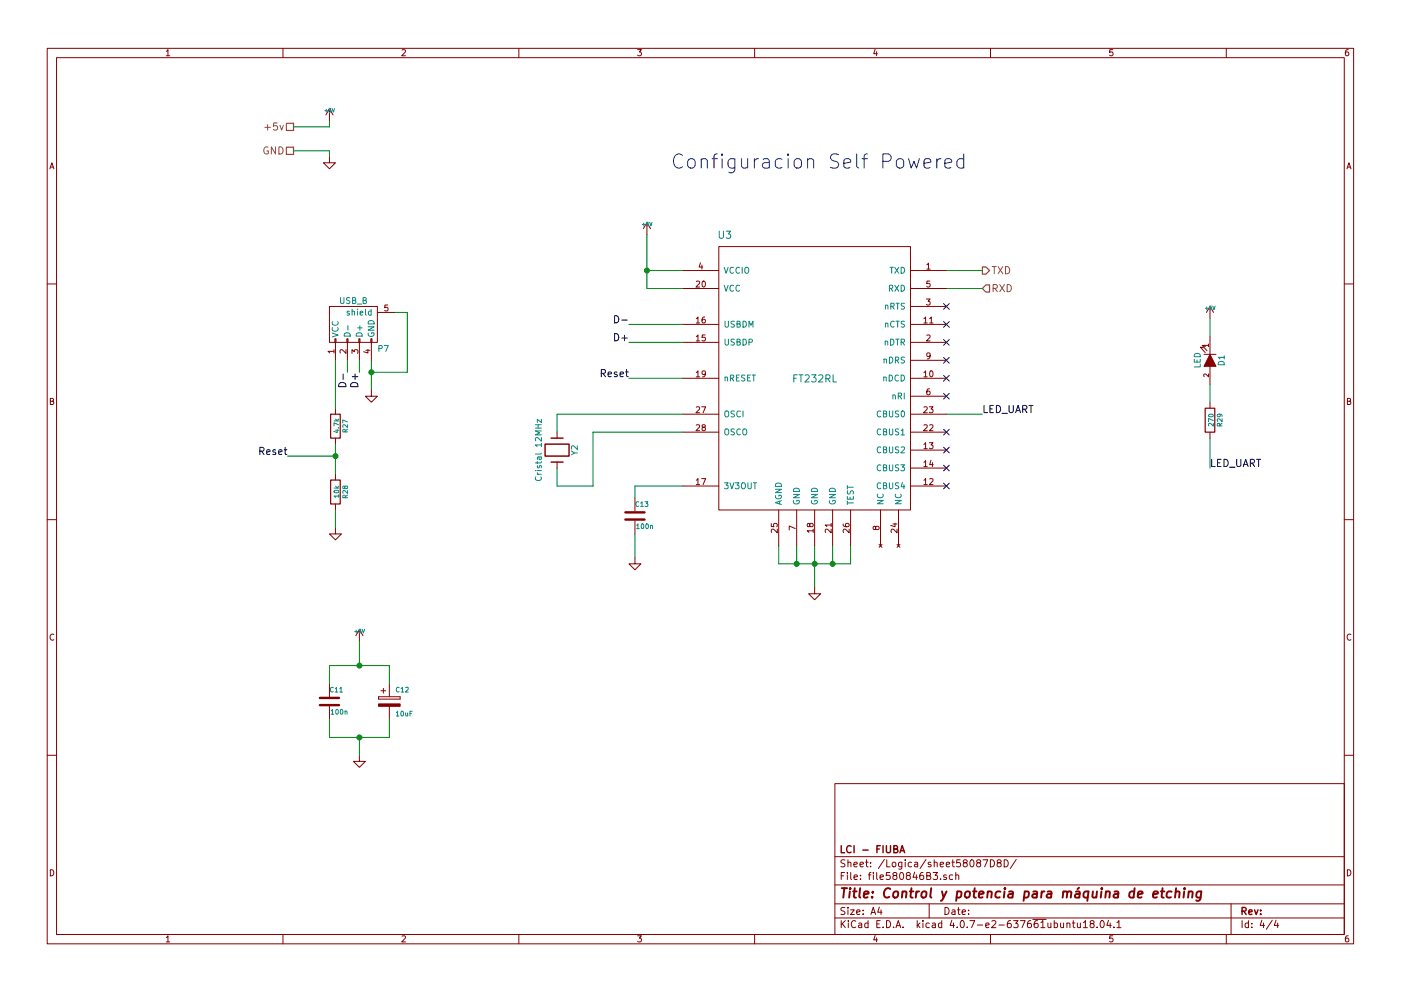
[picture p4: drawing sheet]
<svg xmlns="http://www.w3.org/2000/svg" width="297mm" height="210mm" viewBox="0 0 297 210" stroke-linecap="round" stroke-linejoin="round" font-family="sans-serif">
<g fill="none" stroke="#840000" stroke-width=".21">
<path d="M10 10.3h277v189.9h-277zM12 12.2h273v186.1h-273zM35.3 10.9l.3-.4v1.3M35.3 11.8h.7M60 10.3v1.9M85.2 10.6l.5-.1 .3 .4-.8 .9h.8M110 10.3v1.9M135.2 10.5h.8l-.4 .5 .3 .1 .1 .2-.1 .4-.2 .1-.5-.1M160 10.3v1.9M185.5 10.5l-.3 .9h.8M185.9 11v.8M210 10.3v1.9"/>
<path d="M235.9 10.5h-.6v.6h.6l.1 .5-.3 .2-.4-.1M260 10.3v1.9M285.9 10.5l-.4 .1-.2 .2-.1 .8 .3 .2 .4-.1 .1-.4-.1-.2-.4-.1-.3 .3M10.6 35.8l.4-1.3 .4 1.3M10.7 35.5h.6M69.8 33.3v1.2h1.3l-1.3 1.3-1.2-1.3h1.2M69.8 23.1l-.7 1.3M69.8 23.1v2.5M69.8 23.1l.8 1.3M285.6 35.8l.4-1.3 .4 1.3M285.7 35.5h.6M137.2 47.2l-.8 1.3"/>
<path d="M137.2 47.2v2.6M137.2 47.2l.7 1.3M144.8 57.4h7.6M147.6 59.7l.5-.1 .2 .4-.8 .9h.8M148.5 55.7l-.3 1h.8M148.8 56.2v.9M148.9 59.7l.2-.1a.67 .67 0 0 1 .5 .7 .67 .67 0 0 1-.5 .6l-.3-.5zM152.4 52.3h40.6v55.9h-40.6zM193 57.4h7.7M196.5 56.2l.3-.4v1.3M196.5 57.1h.7M197.2 59.6h-.7v.6h.7v.6l-.2 .1-.5-.1"/>
<path d="M10 60.2h2M69.8 65h10.2v7.6h-10.2zM70.8 74.5h-1.3l.4 .4M70.8 74.2v.7M71 71.9h.2v.7h-.2zM71.1 72.6v3.8M73.4 74.2v.8l-1-.8-.3 .2 .1 .5M73.5 71.9h.3v.7h-.3zM73.7 72.6v3.8M74.6 75v-.8l.5 .4 .1-.4h.6l.1 .2-.1 .6M76.1 71.9h.2v.7h-.2zM76.2 72.6v3.8"/>
<path d="M77.6 74.3h.8M78 74.1v.8l-.9-.3M78.6 71.9h.3v.7h-.3zM78.7 72.6v3.8M80 66.3h3.8M82.2 64.7h-.6v.6h.6v.6l-.2 .1-.4-.1M144.8 72.6h7.6M144.8 61.2h7.6M144.8 68.8h7.6M147.6 71.4l.4-.3v1.2M147.6 67.6l.4-.3v1.2M147.6 79l.4-.3v1.3"/>
<path d="M147.6 80h.7M147.6 68.5h.7M147.6 72.3h.7M149.4 67.3h-.3l-.2 .3-.1 .7 .3 .2 .4-.1-.1-.6-.3-.1-.3 .3M149.5 71.1h-.6l-.1 .5h.7v.6l-.2 .1-.5-.1M149.6 79.2l-.3 .3-.4-.1v-.6l.4-.1 .3 .2-.1 .7-.3 .4h-.3M193 72.6h7.7M193 65h7.7M193 61.2h7.7M193 76.4h7.7M193 68.8h7.7M195.9 79l.3-.3v1.3"/>
<path d="M195.9 67.6l.3-.3v1.2M195.9 80h.7M195.9 68.5h.7M196.4 63.4h.8l-.4 .5 .4 .1v.6l-.2 .1-.6-.1M196.5 71.2l.5-.1 .2 .3-.8 .9h.8M197.1 67.6l.4-.3v1.2M197.1 68.5h.7M197.2 75.4l-.2 .3-.4-.1-.1-.6 .5-.1 .2 .2v.7l-.4 .3h-.2M197.2 78.8l.2-.1a.67 .67 0 0 1 .4 .6 .67 .67 0 0 1-.4 .7l-.3-.5zM255.1 73.8l-.6-.1 1 1.1M255.3 75.2h2.5M255.5 73.4l-.6-.1 1 1.1"/>
<path d="M256.2 73.3h-1l.3 .3M256.2 79.3v.7l-.7-.7-.3 .2 .1 .4M256.2 73v.6M256.5 65v2.6M256.5 71.4v3.8M256.5 77.7v3.8M256.5 65l-.7 1.3M256.5 65l.8 1.3M285 60.2h2M10.7 85.1h.5l.1-.5-.6-.1v1.3h.5l.2-.4-.3-.3M71.1 86.6v1.3M71.1 93v1.2"/>
<path d="M78.7 82.8v1.3h1.3l-1.3 1.2-1.2-1.2h1.2M118.1 91.7v1.3M118.1 98v1.3M144.8 80.3h7.6M144.8 91.7h7.6M144.8 87.9h7.6M147.6 86.4l.5-.1 .2 .4-.8 .9h.8M147.6 90.2l.5-.1 .2 .4-.8 .9h.8M148.8 86.3h.8l-.5 1.3M149.1 90.6l-.3-.2 .1-.2h.6v.3l-.6 .2-.1 .2 .1 .4 .2 .1h.2l.3-.3-.1-.3-.2-.2M193 84.1h7.7M193 80.3h7.7"/>
<path d="M193 91.7h7.7M193 95.5h7.7M193 87.9h7.7M193 99.3h7.7M195.9 90.2l.5-.1 .2 .4-.8 .9h.8M195.9 94.3l.3-.4v1.3M195.9 86.4l.5-.1 .2 .4-.8 .9h.8M195.9 98.1l.3-.4v1.3M195.9 95.2h.7M195.9 99h.7M197 93.9h.8l-.4 .5 .4 .1v.6l-.2 .1-.6-.1M197 86.3h.8l-.4 .5 .4 .1v.5l-.2 .2-.6-.2"/>
<path d="M197.1 82.5h-.4l-.2 .3v.7l.2 .3 .5-.2-.1-.6h-.4l-.2 .2M197.1 90.2l.5-.1 .2 .4-.8 .9h.8M197.4 97.7l-.3 .9h.8M197.7 98.1v.9M256.5 85.3v1.3M256.5 91.7v1.3M285.7 85.1h.5l.1-.5-.6-.1v1.3h.5l.2-.4-.3-.3M10 110.3h2M71.1 112v1.3h1.3l-1.3 1.2-1.3-1.2h1.3M71.1 100.6v1.2M71.1 106.9v1.3M134.6 118.4v1.2h1.3l-1.3 1.3-1.3-1.3h1.3"/>
<path d="M134.6 105.7v2.8M134.6 110.5v2.8M144.8 103.1h7.6M147.6 101.9l.4-.4v1.3M147.6 102.8h.7M148.8 101.5h.8l-.5 1.3M163.5 111.1v.6l.6 .1v-.7h.6l.1 .2-.1 .5M164.8 112.3v.7l-.9-.7-.4 .2 .1 .5M165.1 108.2v7.6M168.6 112.1l-1.3-.5v.8M168.9 108.2v7.6M171.7 111.3l.2-.3 .4 .1 .1 .2-.1 .4-.4 .1-.2-.1-.1-.6h-.4v.6l.2 .1 .3-.3"/>
<path d="M172.4 112.6h-1.3l.4 .4M172.4 112.3v.7M172.7 108.2v7.6M176.2 112.3v.7l-.9-.7-.3 .2 .1 .5M176.2 111.4h-1.2l.3 .4M176.2 111v.8M176.5 108.2v7.6M178.8 111.2v.3l.3 .2 .7 .1 .2-.3-.1-.4-.6 .1-.1 .3 .3 .3M180 112.3v.7l-.9-.7-.3 .2 .1 .5M180.3 108.2v7.6M185.6 111.9l.3-.2h.4l.1 .2-.1 .4-.4 .1-.2-.1-.2-.6h-.3v.6l.2 .1 .2-.3M186.4 115.5l.6 .6"/>
<path d="M186.7 108.2v7.6M187 115.5l-.6 .6M189.3 111.2h.9M189.8 111v.8l-1-.3M190.2 112.3v.7l-.9-.7-.4 .2 .1 .5M190.2 115.5l.6 .6M190.5 108.2v7.6M190.8 115.5l-.6 .6M193 103.1h7.7M195.9 101.9l.3-.4v1.3M195.9 102.8h.7M197.1 101.6l.5-.1 .2 .4-.8 .9h.8"/>
<path d="M285 110.3h2M11.4 134.6a.58 .58 0 0 0-.8 .6 .58 .58 0 0 0 .8 .5M76.2 133.6l-.8 1.3M76.2 133.6v2.5M76.2 133.6l.8 1.3M172.7 124.7v1.3h1.3l-1.3 1.2-1.3-1.2h1.3M286.4 134.6a.58 .58 0 0 0-.8 .6 .58 .58 0 0 0 .8 .5M69.8 145v2.8M69.8 149.9v2.7M80.3 147.8v.5zM80.3 148.3h4.5zM80.3 147.8h4.5z"/>
<path d="M80.8 146.6h1M81.3 146v1.1M82.5 145v2.8M82.5 149.9v2.7M84.8 147.8v.5zM10 160.2h2M76.2 160.3v1.2h1.3l-1.3 1.3-1.3-1.3h1.3M177 166.3h108v32h-108zM285 160.2h2M10.7 184.5a.65 .65 0 0 1 .7 .7 .65 .65 0 0 1-.7 .6zM35.3 198.9l.3-.4v1.3M35.3 199.8h.7"/>
<path d="M60 198.3v1.9M85.2 198.6l.5-.1 .3 .4-.8 .9h.8M110 198.3v1.9M135.2 198.5h.8l-.4 .5 .3 .1 .1 .2-.1 .4-.2 .1-.5-.1M160 198.3v1.9M177 194.8h108M177 191.8h108M177 187.8h108M177 181.8h108M178.4 195.3v1.5M178.4 185.8h.5M178.6 196l.6 .8"/>
<path d="M179.1 185.1h-.7v1.5M179.1 192.6l-.5-.1-.3 .3 .1 .3 .7 .4v.4l-.2 .1-.6-.1M179.1 182.5l-.5-.1-.3 .3 .1 .3 .7 .4v.4l-.2 .1-.6-.1M179.2 195.3l-.8 .9M179.7 185.1v.2M179.7 185.6v1M179.8 192.5v.2M179.8 183.1l.2-.2 .4 .1v.9M179.8 182.4v1.5M179.8 193v1M179.9 195.3v.2M179.9 195.8v1"/>
<path d="M180.3 193h.8l-.8 1h.8M180.4 185.1v1.3l.2 .2M181.1 183.4l.7-.1-.1-.3-.4-.1-.2 .2v.7h.6M181.1 186.1l.7-.1-.1-.3-.4-.1-.2 .2 .1 .7h.5M181.4 195.5a.71 .71 0 0 0-1 .5 .71 .71 0 0 0 .8 .8l.2-.1M181.6 193.5l.7-.1v-.3l-.4-.1-.3 .2 .1 .7h.6M182.1 195.9h.6v.9M182.3 183.4l.8-.1-.1-.3-.4-.1-.3 .2 .1 .7h.6M182.4 186.5v.1M182.4 185.7v.1M182.7 196.2l-.7 .3 .2 .3 .5-.1M183 193.9v.1"/>
<path d="M183 193.1v.1M183.5 182.9h.6M183.7 182.4v1.3l.4 .2M184 195.9l-.4-.1-.3 .3 .1 .6 .2 .1 .4-.1M184 195.3v1.5M184.1 185.6h.6M184.6 183.8v.1M184.6 183v.1M184.7 194l.4-1.5 .5 1.5M184.7 185.1l-.4 .2v1.3M184.8 193.6h.7M185.2 185.1v.2"/>
<path d="M185.2 185.6v1M185.5 198.5l-.3 .9h.8M185.9 199v.8M185.9 185.1v1.3l.2 .2M185.9 196h.5M186.4 192.5l-.3 1h.9M186.6 186.1l.7-.1-.1-.3-.4-.1-.2 .2 .1 .7h.5M186.6 195.3h-.7v1.5h.7M186.8 193v1M187.2 196.7v.1M187.5 182.3l-1.3 2M188 195.3a.76 .76 0 0 1 .8 .8 .76 .76 0 0 1-.8 .7z"/>
<path d="M188 182.4v1.5h.7M188.7 185.1h-.7l-.1 .7 .7-.1 .1 .3v.5l-.2 .1-.6-.1M189.2 183.1l.2-.2 .5 .2v.5l-.1 .2-.4 .1-.2-.1zM189.5 196.7v.1M189.6 185.7l-.3-.2 .1-.2 .2-.2 .4 .1 .2 .2-.1 .2-.5 .1-.3 .3v.3l.3 .3h.3l.3-.3v-.3l-.3-.3M190 196.8l.4-1.5 .6 1.5M190.1 196.4h.7M190.9 185.3l.2-.2a.8 .8 0 0 1 .5 .8 .8 .8 0 0 1-.5 .7l-.4-.6zM191.2 182.9v1.4l-.3 .1-.3-.1M191.2 183l-.4-.1-.3 .3 .1 .6 .2 .1 .4-.1M191.5 196.7v.1M191.9 182.4v.2"/>
<path d="M191.9 182.9v1M192.4 185.7l-.2-.2v-.2l.2-.2 .5 .1 .1 .2-.1 .2-.5 .1-.2 .3v.3l.2 .3h.3l.3-.3v-.3l-.3-.3M193.3 183l-.5-.1-.2 .3v.6l.2 .1 .5-.1M193.9 185l-.3 1.1h.9M193.9 183h.6l.1 .9M194.3 185.6v1M194.5 195.3v1.5M194.6 183.3l-.7 .3 .2 .3 .5-.1M194.6 196.3l.4 .5M195 195.8l-.5 .6M195.7 195.3v.2M195.7 195.8v1"/>
<path d="M195.7 185.1l-.4 .1a1.11 1.11 0 0 0-.2 1.3l.5 .1 .2-.1 .1-.5-.3-.3h-.5l-.1 .3M196.3 182.3l-1.2 2M196.5 185.8l.7-.1v-.4l-.2-.2h-.5v1.5h.6l.2-.1 .1-.4-.4-.3M197 191.8v3M197 195.9l-.4-.1-.3 .3 .1 .6 .2 .1 .4-.1M197.4 183l-.4-.1-.2 .2v.3l.6 .1v.3h-.6M197.7 195.9h.6v.9M197.8 185.1h1l-.5 .6 .4 .1v.7l-.2 .1-.7-.1M198.1 183.1l.2-.2 .4 .1v.9M198.1 182.4v1.5M198.3 196.2l-.7 .3 .2 .3 .5-.1M199.3 183.4l.8-.1-.1-.3-.4-.1-.3 .2 .1 .7h.6"/>
<path d="M199.4 186.5v.1M199.7 195.9l-.5-.1-.2 .3v.6l.2 .1 .5-.1M199.7 195.3v1.5M200.4 192.5a.76 .76 0 0 1 .8 .8 .76 .76 0 0 1-.8 .7zM200.6 185.7l-.3-.1-.2 .2v.2l.5 .2v.3h-.5M200.6 183.4l.7-.1v-.3l-.4-.1-.3 .2 .1 .7h.6M201.8 195.2l-.4 1.1h1M201.8 182.9h.6M201.9 193.1h.5l.1 .9M202 185.7l-.5-.1-.2 .3v.6l.2 .1 .5-.1M202 182.4v1.3l.4 .2M202.2 195.8v1"/>
<path d="M202.5 193.4l-.7 .3 .2 .3 .5-.1M202.6 185.7l.2-.1 .4 .1 .1 .9M202.6 185.1v1.5M202.9 196.7v.1M203 193h.6M203.2 192.5v1.3l.4 .2M203.6 182.4h-.7l-.1 .7h.7l.2 .2-.1 .5-.2 .1-.6-.1M203.8 195.4l.1-.1a.8 .8 0 0 1 .6 .8 .8 .8 0 0 1-.6 .7 .97 .97 0 0 1-.1-1.4zM204 193.5l.7-.1-.1-.3-.4-.1-.2 .2 .1 .7h.5M204.5 183.1l-.3-.3 .1-.2 .2-.2 .4 .1 .2 .2-.1 .2-.5 .2-.3 .3 .1 .4 .2 .1h.3l.3-.3v-.2l-.3-.3M205.1 196.7v.1M205.4 193.9v.1"/>
<path d="M205.4 193.1v.1M205.6 195.3h1.1l-.7 1.5M205.8 182.6l.2-.2a.8 .8 0 0 1 .5 .8 .8 .8 0 0 1-.5 .7l-.4-.5zM207.2 196.3h1.2M207.3 183.1l-.2-.3v-.2l.2-.2 .5 .1 .1 .2-.1 .2-.5 .2-.2 .3v.2l.2 .3h.3l.3-.3v-.2l-.3-.3M208.4 182.4h1l-.6 1.5M209 196.3l.7-.1v-.3l-.5-.1-.2 .2 .1 .7h.6M210 182.4a.76 .76 0 0 1 .9 .8 .76 .76 0 0 1-.9 .7zM210 198.3v1.9M210.3 195.5l.6-.2 .3 .5-1 1h1M211.7 183.1l-.3-.3 .1-.2 .2-.2 .4 .1 .2 .2-.1 .2-.5 .2-.3 .3v.2l.3 .3h.3l.3-.3v-.2l-.3-.3M211.8 196.3h1.1"/>
<path d="M212.9 182.4a.76 .76 0 0 1 .9 .8 .76 .76 0 0 1-.9 .7zM214.3 195.3l-.5 .1a1.11 1.11 0 0 0-.1 1.3l.4 .1 .3-.1v-.5l-.3-.3-.4 .1-.1 .2M214.9 195.3h.9l-.5 .6 .5 .1v.7l-.2 .1-.7-.1M215.5 182.3l-1.3 2M216.3 195.3h1l-.6 1.5M218.5 195.3l-.4 .1a1.11 1.11 0 0 0-.1 1.3l.4 .1 .2-.1 .1-.5-.3-.3-.4 .1-.2 .2M219 195.1h2.8M220 195.3l-.5 .1a1.11 1.11 0 0 0-.1 1.3l.4 .1 .2-.1 .1-.5-.3-.3-.4 .1-.1 .2M220.7 195.8l.4-.5v1.5M220.7 196.8h.8M222.2 195.8v.9l.4 .1 .2-.1M222.8 195.8v1"/>
<path d="M223.5 195.9l.5-.1 .2 .3-.1 .6h-.6M223.5 195.3v1.5M224.9 195.8v.9l.4 .1 .2-.1M225.5 195.8v1M226.2 196l.2-.2 .4 .1v.9M226.2 195.8v1M227.4 195.8h.5M227.6 195.3v1.3l.3 .2M228.4 195.8l.1 .9 .4 .1 .2-.1M229.1 195.8v1M229.7 195.8l.4-.5v1.5M229.7 196.8h.9"/>
<path d="M231.4 196l-.3-.3 .1-.2 .2-.2 .4 .1 .2 .2-.1 .2-.5 .2-.3 .3v.2l.3 .3h.3l.3-.3v-.2l-.3-.3M232.6 196.7v.1M233.4 195.5l.2-.2a.8 .8 0 0 1 .5 .8 .8 .8 0 0 1-.5 .7l-.4-.5zM235 195.2l-.3 1.1h.9M235.4 195.8v1M235.9 198.5h-.6v.7l.6-.1 .1 .5-.3 .2-.4-.1M236.2 196.7v.1M236.8 195.8l.4-.5v1.5M236.8 196.8h.9M260 198.3v1.9M261 191.8v6.5M263.3 195.3v1.5"/>
<path d="M264.7 195.9l-.4-.1-.3 .3 .1 .6 .2 .1 .4-.1M264.7 195.3v1.5M265.4 196.7v.1M265.4 195.9v.1M267.5 195.2l-.3 1.1h.9M267.9 195.8v1M269.7 195.2l-1.2 2M270.5 195.2l-.3 1.1h.9M270.9 195.8v1M285.7 184.5a.65 .65 0 0 1 .7 .7 .65 .65 0 0 1-.7 .6zM285.9 198.5l-.4 .1-.2 .3-.1 .7 .3 .2 .4-.1 .1-.4-.1-.2-.4-.1-.3 .3"/>
</g>
<g fill="none" stroke="#840000" stroke-width=".3">
<path d="M115.6 94.2h5v2.6h-5zM116.8 93h2.6M116.8 98h2.6M178.4 179.4v1.5h.7M180.4 179.6a.71 .71 0 0 0-1 .5 .71 .71 0 0 0 .8 .8l.2-.1M181.1 179.4v1.5M186.6 179.4h-.7v1.5M187.2 179.4v1.5M187.9 179.4v1.2l.3 .3h.3l.3-.3v-1.2M182.9 180.4h1.2M185.9 180.1h.5M189.5 180.1l.7-.1v-.4l-.2-.2h-.5v1.5h.6l.2-.1 .1-.4-.4-.3"/>
<path d="M190.8 180.9l.5-1.5 .5 1.5M190.9 180.5h.7M263.3 193.3l.8-.1 .1-.2-.1-.3-.2-.2h-.6v1.5M263.7 193.3l.5 .7M264.8 193.5l.7-.1-.1-.3-.4-.1-.2 .2v.7h.6M266 193l.3 1 .4-1M267.3 193.9v.1M267.3 193.1v.1"/>
</g>
<g fill="none" stroke="#840000" stroke-width=".41">
<path d="M178.5 188.4h1.1M179 188.4l-.2 2M180.2 189.1l-.2 1.3M180.3 188.4l-.1 .2 .2-.1-.1-.1-.1 .2M180.9 189.1h.7M181.2 188.4l-.2 1.8 .1 .1 .4 .1M182.4 188.4l-.2 1.8 .2 .2M183.2 189.8l.9-.2v-.4l-.6-.1-.3 .3v.9h.7M184.9 190.3v.1M185.1 189.2l-.1 .2-.1-.1 .2-.1-.1 .2M188.7 188.6a.87 .87 0 0 0-1 0 .87 .87 0 0 0-.3 1 .69 .69 0 0 0 .3 .8 .69 .69 0 0 0 .8-.1M189.5 189.3l.3-.2 .6 .2v.8l-.4 .3-.6-.1z"/>
<path d="M191.3 189.3l.3-.2 .5 .1v1.2M191.4 189.1l-.2 1.3M192.9 189.1h.7M193.2 188.4l-.2 1.8 .1 .1 .4 .1M194.3 189.1l-.1 1.3M194.9 189.1l-.4 .1-.2 .3M195.5 189.3l.3-.2 .6 .2v.8l-.4 .3-.6-.1zM197.4 188.4l-.2 1.8 .3 .2M199.7 189.1l.4 1.3M200.7 189.1l-.9 1.8-.3 .2M203 189.2l.5-.1 .3 .2-.1 1a.67 .67 0 0 1-.9 0M203 189.1l-.3 2"/>
<path d="M204.7 189.3l.4-.2 .5 .2v.8l-.4 .3-.6-.1zM206.3 189.1h.8M206.7 188.4l-.2 1.8v.1l.4 .1M207.5 189.8l1-.2v-.4h-.8l-.2 1 .2 .2 .6-.1M209.4 189.3l.3-.2 .5 .1v1.2M209.4 189.1l-.1 1.3M212.1 189.2l-.2-.1a.67 .67 0 0 0-.8 .4v.8l.3 .1 .6-.1M213 189.1l-.2 1.3M213.1 188.4l-.1 .2 .2-.1-.1-.1-.1 .2M213.9 189.2h.8v1.2M214.8 189.6l-.8 .1a.4 .4 0 0 0-.3 .3 .4 .4 0 0 0 .3 .4l.7-.1M217.3 189.2l.5-.1 .3 .2-.1 1a.67 .67 0 0 1-.9 0"/>
<path d="M217.3 189.1l-.3 2M219.1 189.2h.7v1.2M219.9 189.6l-.7 .1a.4 .4 0 0 0-.3 .3 .4 .4 0 0 0 .2 .4l.7-.1M220.9 189.1l-.2 1.3M221.4 189.1l-.3 .1-.3 .3M222.1 189.2h.8l-.1 1.2M222.9 189.6l-.7 .1a.4 .4 0 0 0-.3 .3 .4 .4 0 0 0 .2 .4l.7-.1M225.4 189.3l.3-.2 .5 .1v1.2M225.5 189.1l-.2 1.3M226.3 189.4a.52 .52 0 0 1 .8-.2l-.1 1.2M228.1 189.2h.8l-.1 1.2M228.8 188.3l-.4 .3"/>
<path d="M228.9 189.6l-.7 .1a.4 .4 0 0 0-.3 .3 .4 .4 0 0 0 .2 .4l.7-.1M230.8 189.2l-.2-.1a.67 .67 0 0 0-.8 .4v.8l.2 .1 .6-.1M230.8 189.1l-.3 2M231.7 189.1v1.2l.4 .1 .3-.1M232.6 189.1l-.2 1.3M233.5 189.1l-.1 1.3M233.6 188.4v.2l.1-.1-.1-.1v.2M234.5 189.3l.3-.2 .5 .1-.1 1.2M234.5 189.1l-.2 1.3M236.3 189.2h.8l-.1 1.2M237.1 189.6l-.7 .1a.4 .4 0 0 0-.3 .3 .4 .4 0 0 0 .2 .4l.7-.1M240.5 189.2l-.2-.1a.67 .67 0 0 0-.8 .4v.8l.3 .1 .5-.1"/>
<path d="M240.6 188.4l-.3 2M241.2 189.8l1-.2v-.4l-.6-.1-.3 .3v.9h.7M244.5 189.8l1-.2-.1-.4h-.7l-.3 1 .3 .2 .6-.1M246.1 189.1h.8M246.5 188.4l-.2 1.8 .1 .1 .3 .1M248.4 189.2l-.2-.1a.67 .67 0 0 0-.8 .4v.8l.3 .1 .6-.1M249.3 189.3l.3-.2 .4 .1v1.2M249.4 188.4l-.3 2M251.1 189.1l-.2 1.3M251.2 188.4l-.1 .2 .2-.1-.1-.1-.1 .2M252 189.3l.3-.2 .5 .1v1.2M252 189.1l-.1 1.3"/>
<path d="M254.7 189.1l-.3 1.8a.53 .53 0 0 1-.8 .1M254.7 189.2l-.2-.1a.67 .67 0 0 0-.8 .4v.8l.3 .1 .6-.1"/>
</g>
<g fill="none" stroke="#848400" stroke-width=".21">
<path d="M56.2 27h1.1M56.7 26.4v1.2M56.8 31.2a.71 .71 0 0 0-.9 .7 .71 .71 0 0 0 .9 .7l.1-.6h-.3M58.4 31.2v1.5l-.9-1.5v1.5M58.8 26.1h-.8v.7l.2-.1h.5l.2 .6-.4 .3-.5-.1M59.1 31.2a.77 .77 0 0 1 .9 .7 .77 .77 0 0 1-.9 .8zM59.4 26.6l.3 1 .4-1M210.4 56.6h.8M210.8 56.6v1.5M211.6 56.6l1 1.5M212.6 56.6l-1 1.5M213.2 56.6a.77 .77 0 0 1 .9 .7 .77 .77 0 0 1-.9 .8z"/>
<path d="M210.6 61.2l.7-.1 .2-.2-.1-.4-.2-.1h-.6v1.5M210.9 61.2l.6 .7M212 60.4l1 1.5M213 60.4l-1 1.5M213.5 60.4a.77 .77 0 0 1 .9 .7 .77 .77 0 0 1-.9 .8z"/>
</g>
<path d="M60.7 26.2h1.5v1.5h-1.5zM60.7 31.2h1.5v1.6h-1.5zM208.3 56.6h.7l.8 .8-.8 .8h-.7zM209 60.4h.8v1.6h-.8l-.7-.8z" fill="none" stroke="#848400" stroke-width=".25"/>
<g fill="none" stroke="#008400" stroke-width=".21">
<path d="M62.2 32h7.6v1.3M69.8 25.6v1.3h-7.6M137.2 49.8v11.4h7.6M137.2 57.4h7.6M200.7 57.4h7.6M71.1 76.4v10.2M73.7 76.4v2.6M76.2 76.4v2.6M78.7 76.4v6.4M83.8 66.3h2.6v12.7h-7.7M133.3 72.6h11.5M133.3 68.8h11.5"/>
<path d="M200.7 61.2h7.6M256.5 67.6v3.8M61 96.8h10.1M71.1 94.2v6.4M133.3 80.3h11.5M144.8 91.7h-19.1v11.4h-7.6v-3.8M144.8 87.9h-26.7v3.8M200.7 87.9h7.6M256.5 81.5v3.8M256.5 93v6.3M71.1 108.2v3.8M134.6 113.3v5.1"/>
<path d="M144.8 103.1h-10.2v2.6M165.1 115.8v3.8h15.2v-3.8M168.9 115.8v3.8M172.7 115.8v8.9M176.5 115.8v3.8M76.2 136.1v5.1M69.8 145v-3.8h12.7v3.8M69.8 152.6v3.9h12.7v-3.9M76.2 156.5v3.8"/>
</g>
<g fill="none" stroke="#000" stroke-width=".21">
<path d="M72.7 79.3v1.2M74.7 79.9h1.2M75.3 79.3v1.2M127.5 79.2l.7-.1 .2-.2-.1-.3-.2-.2h-.6v1.5M127.9 79.2l.5 .7M128.9 79.4l.8-.1-.1-.3-.4-.1-.3 .2 .1 .8h.6M130.3 70.8a.77 .77 0 0 1 .9 .7 .77 .77 0 0 1-.9 .8zM130.3 67a.77 .77 0 0 1 .9 .7 .77 .77 0 0 1-.9 .8zM130.8 79l-.3-.1-.3 .2 .1 .2 .5 .2v.4h-.6M131.5 79.4l.7-.1-.1-.3-.4-.1-.2 .2v.8h.6M131.8 71.7h1.2M131.8 67.9h1.2"/>
<path d="M132.4 71.1v1.2M132.6 78.9h.6M132.8 78.4v1.3l.4 .2M55.1 95.7h.7l.2-.3-.1-.3-.2-.2h-.6v1.5M55.5 95.7l.5 .7M56.5 95.9l.8-.1-.1-.3-.4-.1-.3 .3 .1 .7h.6M58.4 95.5l-.3-.1-.3 .3 .1 .2 .5 .1v.4h-.6M59.1 95.9l.7-.1-.1-.3-.4-.1-.2 .3 .1 .7h.5M60.2 95.4h.6M60.5 94.9v1.3l.3 .2M71.9 81.5a.81 .81 0 0 1 .9-.3 .81 .81 0 0 1 .5 .8h-1.5zM74.4 81.5a.81 .81 0 0 1 1-.3 .81 .81 0 0 1 .5 .8h-1.6z"/>
<path d="M208.6 86v1.5h.8M209.9 86.8h.5M210.6 86h-.7v1.5h.7M211.3 86a.77 .77 0 0 1 .8 .8 .77 .77 0 0 1-.8 .7zM212.4 87.7h1.2M213.9 86v1.3l.3 .2h.3l.3-.2v-1.3M215.3 87.5l.5-1.5 .6 1.5M215.5 87.1h.7M216.8 86.8h.8l.1-.3v-.3l-.3-.2h-.6v1.5M217.2 86.8l.5 .7M218.2 86h.8M218.6 86v1.5"/>
<path d="M256.9 97.5v1.5h.7M258.1 98.2h.5M258.9 97.5h-.8v1.5h.8M259.5 97.5a.77 .77 0 0 1 .9 .7 .77 .77 0 0 1-.9 .8zM260.7 99.1h1.1M262.2 97.5v1.2l.3 .3h.3l.3-.3v-1.2M263.6 99l.5-1.5 .5 1.5M263.7 98.5h.8M265.1 98.3l.7-.1 .2-.2-.1-.4-.2-.1h-.6v1.5M265.5 98.3l.5 .7M266.4 97.5h.9M266.9 97.5v1.5"/>
</g>
<g fill="none" stroke="#008484" stroke-width=".21">
<path d="M68.9 23.5h.5M69.2 23.2v.6M70.2 23h-.4v.4l.3-.1 .1 .3-.1 .2-.3-.1M70.4 23l.3 .8 .2-.8M136.2 47.6h.6M136.5 47.3v.6M137.5 47.2h-.4v.3h.3l.1 .3-.1 .1-.3-.1M137.7 47.2l.3 .7 .3-.7M152.5 49v1.3l.3 .3h.3l.3-.3v-1.3M153.5 56.7l.4 1.3 .5-1.3M154 49h.9l-.5 .6 .5 .3-.1 .5-.2 .2-.6-.2M155.5 56.8a.56 .56 0 0 0-.7 .5 .56 .56 0 0 0 .7 .6"/>
<path d="M156.8 56.8a.56 .56 0 0 0-.8 .5 .56 .56 0 0 0 .8 .6M157.4 56.7v1.3M158 56.9l.2-.2 .4 .1 .1 .8a.42 .42 0 0 1-.2 .3 .42 .42 0 0 1-.4 0l-.2-.3zM188.7 56.7h.7M189.1 56.7v1.3M189.7 56.7l.9 1.3M190.6 56.7l-.9 1.3M191.1 56.7a.64 .64 0 0 1 .7 .6 .64 .64 0 0 1-.7 .7zM70.4 70.7l1.3 .4-1.3 .4M70.5 69.5a.56 .56 0 0 0 .6 .8 .56 .56 0 0 0 .5-.8M70.5 68.2a.56 .56 0 0 0 .6 .8 .56 .56 0 0 0 .5-.8M72.2 63.1v1.1l.2 .2h.3l.2-.2v-1.1"/>
<path d="M73.2 70.7a.67 .67 0 0 1 .7-.1 .67 .67 0 0 1 .3 .7h-1.2zM73.8 69.1v.9M74.1 66.1l-.3-.1-.2 .2v.2l.5 .1v.3h-.5M74.2 63.2h-.6l-.1 .4a.54 .54 0 0 1 .6 .7l-.1 .1-.5-.1M74.7 66.1l.1-.1 .3 .1 .1 .8M74.7 65.6v1.3M74.8 63.7l.6-.1v-.4l-.6-.1v1.3h.4l.3-.4-.3-.3M75.6 70.8a.69 .69 0 0 1 .7-.2 .69 .69 0 0 1 .5 .7h-1.3zM75.7 64.5h1M75.8 65.6v.1M75.8 66v.9M75.8 69.6h1"/>
<path d="M76.3 69.1v.9M76.4 66.4l.5-.1v-.2l-.4-.1-.1 .2v.6h.5M77 63.7l.6-.1v-.4l-.6-.1v1.3h.5l.2-.4-.3-.3M77.5 65.6v1.1l.2 .2M78.1 69.3h1.2l-1.2 .7h1.2M78.1 70.7a.59 .59 0 0 0 .6 .7 .59 .59 0 0 0 .5-.7l-.4-.1v.2M78.1 68.2a.69 .69 0 0 1 .8-.1 .69 .69 0 0 1 .4 .6h-1.2zM78.7 66.1l-.4-.1-.2 .3 .1 .5h.5M78.7 65.6v1.3M80.3 74l.6-.1 .1-.5-.7-.1v1.3M81.5 73.3h.8l-.5 1.3M153.5 60.5l.4 1.3 .5-1.3"/>
<path d="M153.7 72v1l.2 .2h.3l.2-.2v-1M153.7 68.1v1.1l.2 .2h.3l.2-.2v-1.1M153.7 80v.8M155.5 60.6a.56 .56 0 0 0-.7 .5 .56 .56 0 0 0 .7 .6M155.7 72h-.6l-.1 .4a.54 .54 0 0 1 .7 .7l-.2 .1-.5-.1M155.7 68.2h-.6l-.1 .4a.54 .54 0 0 1 .7 .7l-.2 .1-.5-.1M156.3 72.5l.6-.1v-.3l-.6-.1v1.2h.4l.3-.4-.3-.3M156.3 68.7l.6-.1v-.4l-.6-.1v1.3h.4l.3-.4-.3-.3M156.7 79.6h-.6v1.2h.6M156.8 60.6a.56 .56 0 0 0-.8 .5 .56 .56 0 0 0 .8 .6M157.5 72a.64 .64 0 0 1 .8 .6 .64 .64 0 0 1-.8 .6zM157.5 68.1a.64 .64 0 0 1 .8 .7 .64 .64 0 0 1-.8 .6z"/>
<path d="M157.9 79.6h-.6v.5a.54 .54 0 0 1 .6 .6l-.2 .1h-.5M158.8 72.6l.6-.1 .1-.4-.7-.1v1.2M158.8 69.4v-1.3l.4 .9 .4-.9v1.3M159.1 79.6h-.6v1.2h.6M159.5 79.6h.7M159.8 79.6v1.2M169 79.5h-.7v1.5M169.4 79.5h.9M169.8 79.5v1.5M170.7 79.7l.6-.2 .3 .5-1 1h1M172.1 79.5h.9l-.5 .6 .5 .3-.1 .5-.2 .1-.6-.1M173.6 79.7l.6-.2 .3 .5-1 1h1"/>
<path d="M176.6 79.5v1.5h.8M187.4 80v.8M187.4 76.3l.2-.1h.3l.1 .8M187.4 76.2v.8M187.7 72.5l.2-.1h.3v.8M187.7 72.4v.8M187.7 64.9l.2-.2 .3 .1 .1 .8M187.7 68.7l.2-.2 .3 .1 .1 .8M187.7 64.7v.9M187.7 68.5v.9M188.5 79.6a.64 .64 0 0 1 .7 .6 .64 .64 0 0 1-.7 .6zM188.6 61.2l.6-.1v-.5l-.6-.1v1.3"/>
<path d="M188.6 75.8a.64 .64 0 0 1 .7 .6 .64 .64 0 0 1-.7 .6zM188.8 72a.64 .64 0 0 1 .7 .6 .64 .64 0 0 1-.7 .6zM188.9 65l.6-.1v-.5l-.6-.1v1.3M188.9 61.2l.4 .6M189.2 65l.4 .6M189.6 68.2a.56 .56 0 0 0-.8 .6 .56 .56 0 0 0 .8 .5M189.7 60.5l.9 1.3M189.8 76.4l.6-.1 .1-.4-.7-.1v1.2M189.9 72h.7M190 64.3h.7M190 68.1h.7M190.1 76.4l.5 .6"/>
<path d="M190.3 72v1.2M190.3 64.3v1.3M190.3 68.1v1.3M190.5 79.7a.56 .56 0 0 0-.8 .5 .56 .56 0 0 0 .8 .5M190.6 60.5l-.9 1.3M191.1 72.6l.6-.1v-.4l-.6-.1v1.2M191.1 60.5a.64 .64 0 0 1 .7 .7 .64 .64 0 0 1-.7 .6zM191.1 79.6a.64 .64 0 0 1 .7 .6 .64 .64 0 0 1-.7 .6zM191.4 72.6l.4 .6M191.8 64.4h-.6l-.1 .4a.54 .54 0 0 1 .6 .7l-.2 .1-.4-.1M191.8 75.8h-.6l-.1 .4a.54 .54 0 0 1 .6 .7l-.2 .1h-.4M191.8 68.2h-.6l-.1 .4a.54 .54 0 0 1 .6 .7l-.2 .1-.4-.1"/>
<path d="M253.2 76.2v.6h1.3v-.6M253.3 75.2a.69 .69 0 0 1 .7-.2 .69 .69 0 0 1 .5 .7h-1.3zM253.8 76.4v.4M254.5 77.2v.6h-1.3M255.5 65.4h.6M255.9 65.1v.6M256.8 64.9h-.3v.4l.3-.1 .1 .4-.2 .1-.2-.1M257.1 64.9l.3 .8 .2-.8M258.3 76.9a.69 .69 0 0 1 .8-.2 .69 .69 0 0 1 .5 .7h-1.3zM259.6 75.8h-1.3l.3 .4M259.6 75.5v.7M70.8 89.3h1"/>
<path d="M71.1 91.3h.7M71.1 88.9l.5 .4M71.5 91.2v.6l-.7-.3M71.7 90.7h.1M71.8 90.1l-1-.4v.7M71.8 88.9l-.3 .3M73.2 91.6v-.4h-.5v.4h1M73.7 90.1v.6l-.7-.6-.3 .2 .1 .4M73.7 89.5l-1-.4v.7M73.7 91.1l-.5 .3M113.5 99.8h.1M113.5 90.8h1.3"/>
<path d="M113.5 90.1h1.3M113.9 99.8h.9M113.9 97.9v.5M114 98.8l-.1 .3 .2 .2 .2-.1 .1-.4h.3v.5M114.1 90.1v.7M114.2 96.9l.3 .6 .3-.1-.1-.5M114.8 97.9l-.2 .3h-1.1M114.8 96.9l-.8 .1v.5M114.8 96.2l-.2 .1h-1.1M114.8 94.4h-1.3l.4 .4M114.8 92.8v.8l-.9-.8-.4 .3 .1 .4M114.8 91.4h-1.3l.9 .4-.9 .5h1.3"/>
<path d="M114.8 89v.6l-.9-.6v.6M114.8 94.1v.7M121.1 95.7l.7 .4-.7 .4M121.8 96.1h.6M122.4 94.6v.8l-.9-.8-.4 .2 .1 .5M153.7 91.2l.2-.2 .4 .1 .2 .7a.42 .42 0 0 1-.2 .4 .42 .42 0 0 1-.5 0l-.1-.4zM153.7 80.1l.2-.1 .3 .1 .1 .7M153.8 87.2h.5l.2 .8a.42 .42 0 0 1-.2 .4 .42 .42 0 0 1-.5 0l-.1-.4zM154.9 80.2h.6v-.5l-.6-.1v1.2M155.2 80.2l.4 .6M155.7 87.2h-.6l-.1 .5a.54 .54 0 0 1 .7 .6l-.2 .2-.5-.1M155.7 91.1h-.6l-.1 .4a.54 .54 0 0 1 .7 .6l-.2 .2-.5-.1"/>
<path d="M156.1 80.2h.5M157 87.3a.56 .56 0 0 0-.8 .5 .56 .56 0 0 0 .8 .5M157 91.1a.56 .56 0 0 0-.8 .5 .56 .56 0 0 0 .8 .5M157.5 91.2l.3-.2 .3 .1 .2 .7a.42 .42 0 0 1-.2 .4 .42 .42 0 0 1-.4 0l-.2-.4zM157.5 87.2v1.3M158.5 80.2h.4M168.3 80.3h.5M175.1 80.3h.7l.2-.3-.1-.3-.2-.2h-.6v1.5M175.5 80.3l.5 .7M186.7 91.1a.56 .56 0 0 0-.7 .5 .56 .56 0 0 0 .7 .5M186.7 94.9a.56 .56 0 0 0-.7 .5 .56 .56 0 0 0 .7 .6M186.7 87.3a.56 .56 0 0 0-.7 .5 .56 .56 0 0 0 .7 .5"/>
<path d="M186.7 98.7a.56 .56 0 0 0-.7 .5 .56 .56 0 0 0 .7 .6M187.3 91.6l.6-.1v-.4l-.6-.1v1.3h.5l.2-.5-.3-.2M187.3 95.4l.6-.1v-.4l-.6-.1v1.3h.5l.2-.4-.3-.3M187.3 87.8l.6-.1v-.4l-.6-.1v1.3h.5l.2-.5-.3-.2M187.3 99.2l.6-.1v-.4l-.6-.1v1.3h.5l.2-.4-.3-.3M187.4 80.1l.2-.1 .3 .1v.7M188.6 91v1l.2 .3h.3l.2-.3v-1M188.6 94.8v1l.2 .3h.3l.2-.3v-1M188.6 87.2v1l.2 .3h.3l.2-.3v-1M188.6 98.6v1l.2 .3h.3l.2-.3v-1M189.3 83.9l.2-.1 .3 .1v.8M189.3 83.8v.9"/>
<path d="M190.4 84h.7v-.5l-.7-.1v1.3M190.6 91.1h-.7v.4a.54 .54 0 0 1 .6 .6l-.2 .2-.5-.1M190.6 94.9h-.7v.4a.54 .54 0 0 1 .6 .7l-.2 .1-.5-.1M190.6 87.2h-.7v.5a.54 .54 0 0 1 .6 .6l-.2 .2-.5-.1M190.6 98.7h-.7v.4a.54 .54 0 0 1 .6 .7l-.2 .1-.5-.1M190.8 84l.4 .7M191 98.6h.8l-.5 .5 .4 .1v.6l-.2 .1-.5-.1M191.1 91.4l.3-.4v1.3M191.1 94.9l.4-.1 .3 .4-.8 .9h.8M191.1 92.3h.7M191.2 87.3l.1-.1a.67 .67 0 0 1 .5 .6 .67 .67 0 0 1-.5 .7l-.2-.5zM191.7 83.4v1.3"/>
<path d="M256.3 88a.62 .62 0 0 1 1 .2 .59 .59 0 0 1-1.1-.1zM257.3 89.8v.6l-.8-.6-.3 .2 .1 .4M257.3 89.2l-1.1-.4v.7M258.5 87.9l.2 .2v.3h-.6v-.3l.2-.2h.6l.2 .5M258.6 90.4v-.5h-.5v.5h1M259.1 88.8v.7l-.7-.7-.3 .2 .1 .4M259.1 89.8l-.5 .3M70.8 103.6h1M70.9 104.1a.62 .62 0 0 1 .9 .2 .59 .59 0 0 1-1-.1zM71.1 103.2l.5 .4M71.8 105.3h-1l.3 .2M71.8 105v.5"/>
<path d="M71.8 103.2l-.3 .3M73.1 103.3l.2-.2 .4 .2-.1 .3-.3 .1-.3-.6-.3 .1v.4l.2 .1 .2-.2M73.2 105.6v-.5h-.5v.5h1M73.7 104.1v.6l-.7-.6-.3 .2 .1 .3M73.7 105l-.5 .4M113.6 101.2a.56 .56 0 0 0 .5 .8 .56 .56 0 0 0 .6-.8M113.9 100.3l.3 .3M113.9 100.6h.9M135 111.4l.3-.3v1.1M135 112.2h.5M135.4 106.5a.44 .44 0 0 0-.6 .5 .44 .44 0 0 0 .6 .4M135.8 106.8l.3-.4v1.1"/>
<path d="M135.8 107.5h.6M136 111.2l.2-.1a.49 .49 0 0 1 .3 .6 .49 .49 0 0 1-.4 .4l-.2-.3zM136.8 106.4h.6l-.4 .4 .3 .1v.5h-.5M137 111.2l.1-.1a.49 .49 0 0 1 .4 .6 .49 .49 0 0 1-.5 .4l-.1-.3zM137.9 111.6l.4-.1 .1 .7M137.9 111.5v.7M153.6 102.4h.8l-.5 .5 .4 .1v.6l-.1 .1-.6-.1M154.8 102.4l.4 1.3 .4-1.3M155.9 102.4h.8l-.4 .5 .3 .1v.6l-.1 .1-.6-.1M157.3 102.6l.2-.2 .4 .1 .1 .8a.42 .42 0 0 1-.2 .4 .42 .42 0 0 1-.4-.1l-.2-.3zM158.6 102.4v1l.2 .3h.3l.2-.3v-1M159.7 102.4h.7"/>
<path d="M160.1 102.4v1.3M164.4 103.8h1.3l-1.3 .7h1.3M164.5 105.1a.59 .59 0 0 0 .5 .7 .59 .59 0 0 0 .6-.7h-.5v.2M164.5 102.7a.69 .69 0 0 1 .7-.2 .69 .69 0 0 1 .5 .7h-1.3zM165.3 106.3v.6M165.7 106.2l-1.3 .4 1.3 .5M168.2 104.9h1.3l-1.3 .7h1.3M168.3 106.2a.59 .59 0 0 0 .5 .7 .59 .59 0 0 0 .6-.7h-.5v.2M168.3 103.8a.69 .69 0 0 1 .8-.2 .69 .69 0 0 1 .4 .7h-1.3zM172 104.9h1.3l-1.3 .7h1.3M172.1 106.2a.59 .59 0 0 0 .6 .7 .59 .59 0 0 0 .5-.7h-.5v.2M172.1 103.8a.69 .69 0 0 1 .8-.2 .69 .69 0 0 1 .4 .7h-1.3z"/>
<path d="M175.8 104.9h1.3l-1.3 .7h1.3M175.9 106.2a.59 .59 0 0 0 .6 .7 .59 .59 0 0 0 .5-.7h-.4v.2M175.9 103.8a.69 .69 0 0 1 .8-.2 .69 .69 0 0 1 .4 .7h-1.3zM179.7 105.3v.6h1.2v-.6M179.7 103v.7M179.7 106.3v.8M179.7 106.7h1.2M179.7 103.4h1.2M179.7 104.1v.6l.4 .1a.54 .54 0 0 1 .7-.6l.1 .1-.1 .5M180.2 105.5v.4M186 106.2h1.3l-1.3 .7h1.3M186.1 104.8a.56 .56 0 0 0 .5 .8 .56 .56 0 0 0 .5-.8"/>
<path d="M186.7 102.5a.56 .56 0 0 0-.7 .6 .56 .56 0 0 0 .7 .5M187.3 103l.6-.1v-.4l-.6-.1v1.3h.5l.2-.4-.3-.3M188.6 102.4v1l.2 .3h.3l.2-.3v-1M189.8 106.2h1.3l-1.3 .7h1.3M189.9 104.8a.56 .56 0 0 0 .5 .8 .56 .56 0 0 0 .6-.8M190.6 102.5h-.7v.4a.54 .54 0 0 1 .6 .7l-.2 .1-.5-.1M191.3 102.4l-.2 .9h.7M191.6 102.8v.9M75.2 134h.6M75.5 133.7v.6M76.5 133.5h-.4v.4l.4-.1 .1 .3-.2 .2-.3-.1M76.8 133.5l.2 .8 .3-.8"/>
<path d="M70.2 150.8l.3-.3v1M70.2 151.5h.6M70.7 145.9a.44 .44 0 0 0-.7 .4 .44 .44 0 0 0 .7 .4M71.1 146.1l.2-.3v1M71.1 146.8h.5M71.2 150.6l.2-.1a.49 .49 0 0 1 .4 .5 .49 .49 0 0 1-.5 .5l-.1-.4zM72 146.1l.3-.3v1M72 146.8h.6M72.2 150.6l.2-.1a.49 .49 0 0 1 .3 .5 .49 .49 0 0 1-.4 .5l-.2-.4zM73.2 150.9h.3l.1 .6M73.2 150.8v.7M84 151.2l.3-.3v1"/>
<path d="M84 151.9h.6M84.6 145.9a.44 .44 0 0 0-.6 .4 .44 .44 0 0 0 .6 .4M85 146.1l.3-.3v1M85 146.8h.6M85.1 151l.1-.1a.49 .49 0 0 1 .4 .5 .49 .49 0 0 1-.5 .5l-.1-.4zM86 145.9l.4-.1 .2 .3-.6 .7h.6M86 151.2v.7l.4-.1M86.4 151.2v.7M86.9 151.4h.3M87.4 150.9h-.5v1"/>
</g>
<g fill="#008400" stroke="#008400" stroke-width=".25">
<circle cx="172.7" cy="119.6" r=".51"/>
<circle cx="168.9" cy="119.6" r=".51"/>
<circle cx="71.1" cy="96.8" r=".51"/>
<circle cx="137.2" cy="57.4" r=".51"/>
<circle cx="176.5" cy="119.6" r=".51"/>
<circle cx="76.2" cy="156.5" r=".51"/>
<circle cx="76.2" cy="141.2" r=".51"/>
<circle cx="78.7" cy="79" r=".51"/>
</g>
<g fill="#840000" stroke="#840000" stroke-width=".21">
<path d="M256.5 75.2l1.3 2.5h-2.5z"/>
<path d="M80.3 149.3h4.5v.6h-4.5z"/>
</g>
<path d="M70.1 87.9h2v5.1h-2zM255.5 86.6h2.1v5.1h-2.1zM70.1 101.8h2v5.1h-2z" fill="none" stroke="#840000" stroke-width=".25"/>
<path d="M132.6 110.2h4.1M132.6 108.7h4.1M67.8 149.6h4.1M67.8 148.1h4.1" fill="none" stroke="#840000" stroke-width=".51"/>
<g fill="none" stroke="#000084" stroke-width=".21">
<path d="M200.1 79.6l1.2 1.3M200.1 75.8l1.2 1.3M200.1 72l1.2 1.2M200.1 68.2l1.2 1.2M200.1 64.4l1.2 1.2M201.3 79.6l-1.2 1.3M201.3 75.8l-1.2 1.3M201.3 72l-1.2 1.2M201.3 68.2l-1.2 1.2M201.3 64.4l-1.2 1.2M200.1 83.5l1.2 1.2M200.1 91.1l1.2 1.2"/>
<path d="M200.1 94.9l1.2 1.2M200.1 98.7l1.2 1.2M201.3 83.5l-1.2 1.2M201.3 91.1l-1.2 1.2M201.3 94.9l-1.2 1.2M201.3 98.7l-1.2 1.2M200.1 102.5l1.2 1.2M201.3 102.5l-1.2 1.2"/>
</g>
<g fill="none" stroke="#0000c2" stroke-width=".21">
<path d="M144.7 33a1.12 1.12 0 0 0-1.3-.2 1.12 1.12 0 0 0-.6 1.2 1.28 1.28 0 0 0 .4 1.3 1.28 1.28 0 0 0 1.3 .2l.2-.1M145.9 34a.81 .81 0 0 1 1.5 .2v.9a.82 .82 0 0 1-.8 .6 .82 .82 0 0 1-.8-.6v-.9zM148.7 34a.76 .76 0 0 1 1.3 .1v1.6M148.7 33.7v2M151 33.7h1.1M152.1 32.7l-.6 .1-.1 .3v2.6M153.1 32.7l-.2 .1 .2 .2 .1-.2-.1-.1v.3M153.1 33.7v2M155.8 33.7v2.4a.84 .84 0 0 1-1.3 .4M155.8 33.8a.96 .96 0 0 0-1.4 .4v.9l.1 .3a.99 .99 0 0 0 1.3 .1M157.2 33.7v1.5l.2 .3a.84 .84 0 0 0 1.1-.1M158.5 33.7v2"/>
<path d="M159.9 33.7v2M160.8 33.7a.73 .73 0 0 0-.9 .5M161.8 33.8l.3-.1 .8 .1 .2 .3v1.6M163.1 34.4l-1 .1a.59 .59 0 0 0-.5 .6 .59 .59 0 0 0 .5 .6l1-.2M165.8 33.8a.96 .96 0 0 0-1.4 .4v.9l.1 .3a.99 .99 0 0 0 1.3 .1M167.1 32.7l-.2 .1 .2 .2 .1-.2-.1-.1v.3M167.1 33.7v2M168.5 34a.81 .81 0 0 1 1.4 .2v.9a.82 .82 0 0 1-.8 .6 .82 .82 0 0 1-.7-.6v-.9zM171.2 34a.76 .76 0 0 1 1.3 .1v1.6M171.2 33.7v2M177.8 32.8l-1.1-.1a.74 .74 0 0 0-.6 .7 .74 .74 0 0 0 .6 .7 1.07 1.07 0 0 1 1.1 .7 .77 .77 0 0 1-.6 .9l-1.1-.2M178.9 34.7l1.5-.3-.2-.6-.9-.1-.2 .1-.2 .3v1.1l.2 .3 .2 .2 .9-.2"/>
<path d="M181.6 32.7v2.5l.5 .5M182.8 33.7h1.1M183.9 32.7l-.5 .1-.2 .3v2.6M187.2 34.2h1.1a.81 .81 0 0 0 .7-.8 .81 .81 0 0 0-.7-.7h-1.1v3M190.2 34a.81 .81 0 0 1 1.4 .2v.9a.82 .82 0 0 1-.8 .6 .82 .82 0 0 1-.8-.6v-.9zM192.6 33.7l.6 2 .6-1.5 .5 1.5 .6-2M195.9 34.7l1.5-.3-.2-.6-.9-.1-.2 .1-.2 .3v1.1l.2 .3 .2 .2 .9-.2M198.6 33.7v2M199.5 33.7a.73 .73 0 0 0-.9 .5M200.3 34.7l1.5-.3-.2-.6-.8-.1-.3 .1-.2 .3v1.1l.2 .3 .3 .2 .8-.2M204.3 33.8a.96 .96 0 0 0-1.4 .4v.9l.1 .3a.99 .99 0 0 0 1.3 .1M204.3 32.7v3"/>
</g>
</svg>
